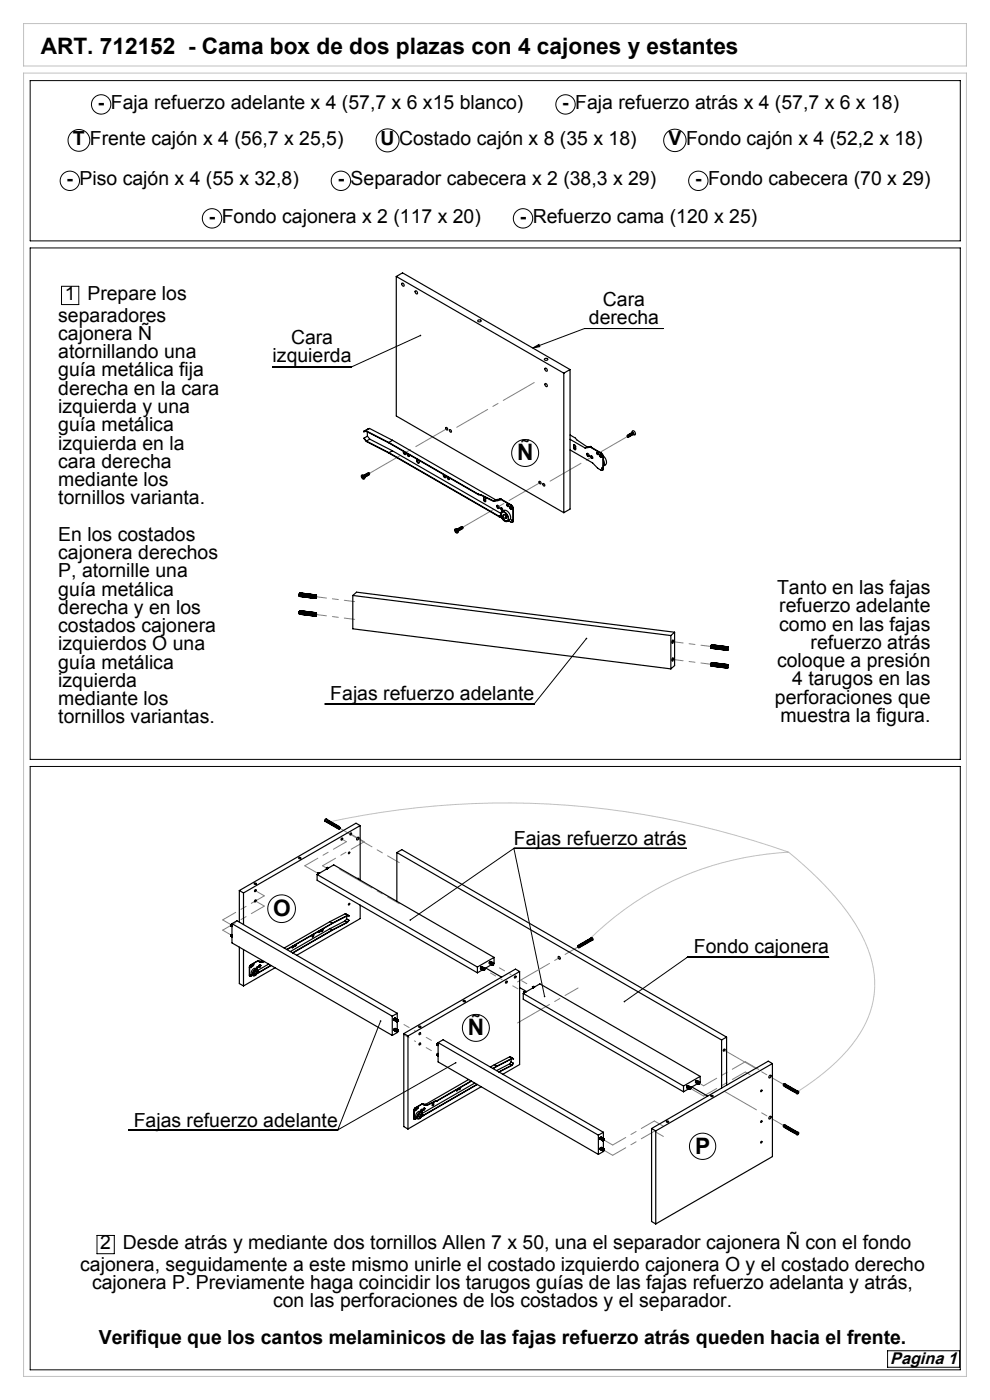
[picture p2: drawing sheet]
<svg xmlns="http://www.w3.org/2000/svg" width="210mm" height="297mm" viewBox="0 0 210 297" stroke-linecap="round" stroke-linejoin="round" font-family="sans-serif">
<defs><g id="words">
<g font-size="4.8">
<text x="8.6" y="11.5">ART. 712152 - Cama box de dos plazas con 4 cajones y estantes</text>
<text x="109.7" y="97.7">Ñ</text>
<text x="57.9" y="194.3">O</text>
<text x="99.2" y="219.6">Ñ</text>
<text x="147.5" y="244.9">P</text>
</g>
<g font-size="4.1">
<text x="20.8" y="23.1">- Faja refuerzo adelante x 4 (57,7 x 6 x15 blanco)</text>
<text x="119.3" y="23.1">- Faja refuerzo atrás x 4 (57,7 x 6 x 18)</text>
<text x="15.5" y="30.8">T Frente cajón x 4 (56,7 x 25,5)</text>
<text x="80.7" y="30.8">U Costado cajón x 8 (35 x 18)</text>
<text x="141.8" y="30.8">V Fondo cajón x 4 (52,2 x 18)</text>
<text x="14.1" y="39.3">- Piso cajón x 4 (55 x 32,8)</text>
<text x="71.6" y="39.3">- Separador cabecera x 2 (38,3 x 29)</text>
<text x="147.4" y="39.3">- Fondo cabecera (70 x 29)</text>
<text x="44.3" y="47.3">- Fondo cajonera x 2 (117 x 20)</text>
<text x="110.3" y="47.3">- Refuerzo cama (120 x 25)</text>
<text x="13.7" y="63.7">1</text>
<text x="18.5" y="63.7">Prepare los</text>
<text x="127.9" y="64.8">Cara</text>
<text x="12.4" y="68.2">separadores</text>
<text x="124.9" y="68.7">derecha</text>
<text x="12.4" y="72.1">cajonera Ñ</text>
<text x="12.4" y="76">atornillando una</text>
<text x="57.8" y="76.9">izquierda</text>
<text x="61.7" y="73">Cara</text>
<text x="12.4" y="79.9">guía metálica fija</text>
<text x="12.4" y="83.7">derecha en la cara</text>
<text x="12.4" y="87.6">izquierda y una</text>
<text x="12.4" y="91.5">guía metálica</text>
<text x="12.4" y="95.4">izquierda en la</text>
<text x="12.4" y="99.2">cara derecha</text>
<text x="12.4" y="103.1">mediante los</text>
<text x="12.4" y="107">tornillos varianta.</text>
<text x="12.4" y="114.7">En los costados</text>
<text x="12.4" y="118.6">cajonera derechos</text>
<text x="12.4" y="122.5">P, atornille una</text>
<text x="12.4" y="126.4">guía metálica</text>
<text x="12.4" y="130.2">derecha y en los</text>
<text x="164.8" y="126">Tanto en las fajas</text>
<text x="165.3" y="129.9">refuerzo adelante</text>
<text x="12.4" y="134.1">costados cajonera</text>
<text x="12.4" y="138">izquierdos O una</text>
<text x="165.3" y="133.8">como en las fajas</text>
<text x="172" y="137.6">refuerzo atrás</text>
<text x="12.4" y="141.8">guía metálica</text>
<text x="164.8" y="141.5">coloque a presión</text>
<text x="12.4" y="145.7">izquierda</text>
<text x="12.4" y="149.6">mediante los</text>
<text x="70.1" y="148.6">Fajas refuerzo adelante</text>
<text x="164.4" y="149.3">perforaciones que</text>
<text x="168.1" y="145.4">4 tarugos en las</text>
<text x="12.4" y="153.5">tornillos variantas.</text>
<text x="165.5" y="153.1">muestra la figura.</text>
<text x="109" y="179.2">Fajas refuerzo atrás</text>
<text x="147.2" y="202.3">Fondo cajonera</text>
<text x="28.4" y="239">Fajas refuerzo adelante</text>
<text x="17" y="269.6">cajonera, seguidamente a este mismo unirle el costado izquierdo cajonera O y el costado derecho</text>
<text x="21.3" y="265">2</text>
<text x="26.1" y="265">Desde atrás y mediante dos tornillos Allen 7 x 50, una el separador cajonera Ñ con el fondo</text>
<text x="19.5" y="273.4">cajonera P. Previamente haga coincidir los tarugos guías de las fajas refuerzo adelanta y atrás,</text>
<text x="57.9" y="277.3">con las perforaciones de los costados y el separador.</text>
<text x="21" y="285.1">Verifique que los cantos melaminicos de las fajas refuerzo atrás queden hacia el frente.</text>
</g>
<text font-size="3.6" x="188.8" y="289.3">Pagina 1</text>
</g></defs>
<path d="M5 15.5h200v276.5h-200zM5 5h200v9h-200zM69.5 174.4a177.4 177.4 0 0 1 97.8 6.4M167.3 180.8a64.1 64.1 0 0 0-42.4 18.6M167.3 180.8a62.2 62.2 0 0 1 14.9 16.5 21 21 0 0 1 2.4 17.4 30.1 30.1 0 0 1-11 13.8l-4.3 3" fill="none" stroke="#c0c0c0" stroke-width=".21"/>
<g fill="none" stroke="#000" stroke-width=".21">
<path d="M6.4 17.1h197.3v34h-197.3zM6.4 52.6h197.3v108.5h-197.3zM13 60.7h3.7v3.9h-3.7zM89.2 71.2l-14.7 6.7h-16.7M113 73.8l1.3-.7 .2 .4zM140.7 69.7h-16.7l-11 4.1M124.4 135.4l-11.1 13.9h-44.3M6.4 162.6h197.3v128h-197.3zM109 180h36.6M109 180l-22 15.2M109 180l6.5 31.4M80.7 216.6l-9.1 23.1"/>
<path d="M175.8 203.1h-30l-13.3 9.4M27.3 239.7h44.3M96.7 225.5l-25.1 14.2M20.6 262.1h3.6v3.9h-3.6zM188.3 286.6h15.2v3.5h-15.2z"/>
<circle cx="14.8" cy="38.4" r="2.06"/>
<circle cx="16.7" cy="29.8" r="2.31"/>
<circle cx="21.5" cy="22.2" r="2.06"/>
<circle cx="72.3" cy="38.4" r="2.06"/>
<circle cx="82.2" cy="29.8" r="2.44"/>
<circle cx="120" cy="22.2" r="2.06"/>
<circle cx="143.2" cy="29.8" r="2.38"/>
<circle cx="148.1" cy="38.4" r="2.06"/>
<circle cx="45" cy="46.3" r="2.06"/>
<circle cx="110.9" cy="46.3" r="2.06"/>
<circle cx="111.4" cy="96.1" r="2.86"/>
<circle cx="59.7" cy="192.8" r="2.94"/>
<circle cx="100.9" cy="218.1" r="2.86"/>
<circle cx="149" cy="243.2" r="2.79"/>
</g>
<path d="M67 130.4l8.2 1M75.2 127.6l-8.2-1M142.7 136.1l8.2 1.1M142.7 139.9l8.2 1" fill="none" stroke="#808080" stroke-width=".21" stroke-dasharray="15.2 1.3 1.3 1.3" stroke-dashoffset="13"/>
<path d="M96.9 90.6l16.4-9.4M133.1 92.6l-16.4 9.5M78.3 100.4l16.5-9.4M114.6 102.4l-16.5 9.5" fill="none" stroke="#808080" stroke-width=".21" stroke-dasharray="15.2 1.3 1.3 1.3" stroke-dashoffset="7.7"/>
<g fill="none" stroke="#808080" stroke-width=".21" stroke-dasharray="15.2 1.3 1.3 1.3">
<path d="M73.5 178.6l-1-.6M74.4 176.9l2.9 1.7M47.2 195.1l1.9 1.2M47.2 197.3l1.9 1.1M54.2 188.9l1.9 1.1M54.2 191.1l1.9 1.1M67.5 185.3l-2.9-1.6M68.4 183.7l1 .5M138.8 240l1.9 1.1M138.8 237.8l1.9 1.1M148.3 229.8l1 .5M149.3 232.5l-2.9-1.6"/>
<path d="M158.1 225.2l2.9 1.7M159.1 228l-1-.6M128 241.8l2 1.1M128 244l2 1.1"/>
</g>
<path d="M77.3 178.6l-8.9 5.1M56.1 190l-8.9 5.1M56.1 192.2l-8.9 5.1M64.6 183.7l8.9-5.1M149.3 230.3l8.8-5.1M158.1 227.4l-8.8 5.1M130 245.1l8.8-5.1M130 242.9l8.8-5.1" fill="none" stroke="#808080" stroke-width=".21" stroke-dasharray="15.2 1.3 1.3 1.3" stroke-dashoffset="12"/>
<path d="M84.3 216.6l3.9 2.2M89 219.3l3.9 2.2M104.6 204.5l3.8 2.2M106.5 207.8l-3.8-2.2M109.3 207.3l3.8 2.2M111.2 210.6l-3.8-2.3M88.2 221l-3.9-2.3M92.9 223.7l-3.9-2.2" fill="none" stroke="#808080" stroke-width=".21" stroke-dasharray="15.2 1.3 1.3 1.3" stroke-dashoffset="14.9"/>
<path d="M72 175.7l12.7 7.3M72 184.4l12.7 7.3M153.6 222.8l12.7 7.3M153.6 231.5l12.7 7.3" fill="none" stroke="#808080" stroke-width=".21" stroke-dasharray="15.2 1.3 1.3 1.3" stroke-dashoffset="7.3"/>
<path d="M109.8 208.3l12.8-7.4M109.8 217l12.8-7.4" fill="none" stroke="#808080" stroke-width=".21" stroke-dasharray="15.2 1.3 1.3 1.3" stroke-dashoffset="7.4"/>
<g fill="#000">
<path d="M124.3 135.3h.2l-.1 .1 .1-.1v.3l-.2-.1z"/>
<path d="M89.1 71.1v.2h.2v-.2l-.1 .1 .1-.1v-.1zM113 73.8l1.3-.7 .2 .4zM132.3 212.4v.2l.2-.1-.1 .1h.2l-.1-.3zM80.6 216.5v.2h.2v-.2l-.1 .1 .1-.1zM96.6 225.3l-.1 .2 .3 .1v-.2l-.1 .1 .1-.2zM86.9 195.1v.2l.1-.1-.1 .1h.2l.1-.2zM115.4 211.3v.2l.1 .1v-.2v.2l.1-.1v-.2z"/>
</g>
<g fill="none" stroke="#000" stroke-width=".25">
<path d="M84.1 58.7v29.6l35.5 20.5M84.1 58.7l35.5 20.5M84.1 58.7l1.3-.8 35.5 20.5M85.3 60.1a.35 .35 0 0 1 .4 .2 .35 .35 0 0 1-.2 .4l-.2-.2zM88.1 61.7a.35 .35 0 0 1 .4 .2 .35 .35 0 0 1-.1 .4l-.3-.3zM101.4 67.9a.34 .34 0 0 1 .4-.1 .34 .34 0 0 1 .2 .4 .35 .35 0 0 1-.4 .1 .35 .35 0 0 1-.2-.4zM115.5 76.1a.35 .35 0 0 1 .4-.1 .35 .35 0 0 1 .2 .4 .35 .35 0 0 1-.4 .1 .35 .35 0 0 1-.2-.4zM115.6 78.1a.35 .35 0 0 1 .4 .2 .35 .35 0 0 1-.1 .5l-.3-.4zM119.6 79.2v29.6M120.9 78.4l-1.3 .8M120.9 78.4v29.6l-1.3 .8M77.2 91.5v.1l.4-.1 4.9 2.5 19 10.9"/>
<path d="M77.2 92.9l.5 .8 4.8 2.4 23.4 13.5M77.2 92.9l.5 .7M77.6 91.4l-.4 .1M77.6 91.4l4.9 2.5M77.7 93.6l4.8 2.4M77.9 91.6v.9M77.9 92.5l.5 .7M77.9 92.5l-.7 .4M78.4 90.9l-.8 .5M78.4 90.9l4.9 2.5M78.4 90.9l-1.2 .6M78.4 93.2l4.8 2.4"/>
<path d="M78.4 93.2l-.7 .4M82.5 93.9l19 10.9M82.5 96l23.4 13.5M83.2 95.6l23 13.3M83.2 95.6l-.7 .4M83.3 93.4l-.8 .5M83.3 93.4l21.8 12.6M85.6 95.8a.38 .38 0 0 0 0 .4 .38 .38 0 0 0 .5 .2l-.1-.4M85.7 95.8l.1 .4 .3 .2M86.8 96.4v.4a.3 .3 0 0 1-.3-.1 .3 .3 0 0 1 0-.4l.1 .3 .2 .2M88.4 97.4v.5M88.5 97.8l.4 .4"/>
<path d="M88.5 97.8l-.1 .1M88.5 97.5v.3M88.9 97.7l-.1 .6-.2-.1-.2-.3M94.6 90.7a.27 .27 0 0 1 .4 .2 .27 .27 0 0 1-.2 .3l-.2-.3zM95.4 91.1a.27 .27 0 0 1 .3 .2 .27 .27 0 0 1-.1 .4l-.3-.3zM115.6 81.4a.35 .35 0 0 1 .4 .2 .35 .35 0 0 1-.1 .4l-.3-.3zM120.9 95.4l4.8 2.8 1.1 1.2 .8 .4 .3-.2M120.9 93.2l3.2 1.8M120.9 92.3l1.2 .6 .2 .4 2.2 1.5M121.7 94.5l.2-.1 .2 .2-.1 .8-.2-.1-.1-.3M121.7 94.5v.5M121.8 95l.3 .4"/>
<path d="M121.8 95h-.1M121.8 94.9l.3 .2M121.8 94.5h-.1M121.8 94.5v.5M121.8 94.3v.2M124.5 96.2a.35 .35 0 0 1 .4 .2 .35 .35 0 0 1-.1 .4l-.3-.2zM124.5 94.8l-.4 .2M124.5 94.8l.8-.1v.1M124.6 96.2a.48 .48 0 0 0 .3 .6M124.6 96.6l.4 .2M125.2 94.9h.1M125.2 94.9l-1.1 .1"/>
<path d="M125.3 94.9l2.2 1.3M125.3 94.8h.1M125.3 94.8l-.1 .1M125.3 94.8v.1M125.3 94.8l2.2 1.3M125.4 96.7a.27 .27 0 0 1 .3 .2 .27 .27 0 0 1-.2 .3l-.2-.2zM125.4 96.7v.3l.3 .2-.2-.1M126.6 95.9a.27 .27 0 0 1 .4 .2 .27 .27 0 0 1-.2 .3l-.2-.2zM126.7 95.9v.3l.3 .2M127.2 96.5l.1-.1a.33 .33 0 0 1 .3 .2 .33 .33 0 0 1-.2 .4l-.2-.3M127.2 96.5v.2M127.3 96.6l.3 .4"/>
<path d="M127.3 96.4l-.1 .1M127.3 96.6l-.1 .1M127.3 96.4v.2M127.3 96.4h.1M127.5 96.2l.4 .7M127.5 96.5h-.2M127.5 96.1l.5 .8M127.5 96.1v.1M127.7 99.3v.2M127.7 99.3l.1 .1M127.7 99.5l.2 .1M127.7 99.3l.2 .1"/>
<path d="M127.8 99.4l.2 .1M127.8 99.4l-.1 .1M127.9 96.9v2.5M128 96.7a1.19 1.19 0 0 1 .6 1.1 1.19 1.19 0 0 1-.6 1.1 1.05 1.05 0 0 0 0-1.4M128 99.5l-.2 .3M128 99.5l-.1 .1M128 96.9h-.1M128 96.9l-.1 2.5M133.1 92.3l.3 .1 .1 .3-.2-.3-.2 .1zM133.2 92.6l.1 .2v-.1M133.2 92.6l.1 .1M133.3 92.3l.2 .2"/>
<path d="M133.4 92.6h-.1M133.4 92.3l.3 .2a.26 .26 0 0 0-.1-.3 .26 .26 0 0 0-.3 .1M133.5 92.2l.2 .2M133.6 92.1l.3 .3a.26 .26 0 0 0-.2-.3 .26 .26 0 0 0-.3 .1M133.7 92.1l.2 .2M133.8 92l.2 .3a.26 .26 0 0 0-.1-.3 .26 .26 0 0 0-.3 .1M133.9 92l.1 .2M134 91.9l.2 .3a.26 .26 0 0 0-.1-.3 .26 .26 0 0 0-.3 .1M134 91.9a.24 .24 0 0 1 .3-.1 .24 .24 0 0 1 .1 .3l-.3-.2M134.3 92l-.1 .1 .1 .1a.23 .23 0 0 0 .1-.4 .23 .23 0 0 0-.3 0 .28 .28 0 0 1 .2-.4 .28 .28 0 0 1 .3 .2 .34 .34 0 0 1 .2 .4 .34 .34 0 0 1-.4 .2l-.1-.1M76.7 100.8a.5 .5 0 0 1 .6 .3 .5 .5 0 0 1-.2 .6 .63 .63 0 0 1-.4-.9zM76.8 101.1l.4 .3-.1-.2"/>
<path d="M76.8 101.1l.1 .1M76.9 101.1h.1M76.9 101.1h-.1M76.9 101.2v.2M77 100.8l.3 .2v.4M77 101.1l-.1-.2v.5M77 101.2h-.1M77 101.4h-.1M77.1 100.9l.3 .1v.2l-.1-.2M77.3 100.9l.2 .2M77.4 100.8l.3 .3a.26 .26 0 0 0-.2-.3 .26 .26 0 0 0-.3 0M77.5 100.8l.1 .2"/>
<path d="M77.6 100.7l.2 .3a.26 .26 0 0 0-.1-.3 .26 .26 0 0 0-.3 0M77.7 100.7l.1 .2M77.7 100.6l.3 .3a.26 .26 0 0 0-.1-.3 .26 .26 0 0 0-.3 0M77.8 100.6l.2 .2M77.9 100.5l.3 .3a.26 .26 0 0 0-.1-.3 .26 .26 0 0 0-.3 0M78 100.5l.2 .2M78.1 100.4l.3 .3a.26 .26 0 0 0-.2-.3 .26 .26 0 0 0-.3 0M78.2 100.4h.2l-.1 .2M94.5 100.9l.1 .4a.38 .38 0 0 1-.5-.2 .38 .38 0 0 1 0-.4l.2 .4 .2 .2M95.2 101.3l.1 .4a.3 .3 0 0 1-.3-.1 .3 .3 0 0 1 0-.4v.3l.3 .2M96.5 112.2a.5 .5 0 0 1 .6 .3 .5 .5 0 0 1-.2 .6 .63 .63 0 0 1-.4-.9zM96.6 112.6l.1 .1"/>
<path d="M96.6 112.6l.4 .2-.1-.1M96.7 112.5h.1M96.7 112.5l-.1 .1M96.7 112.7v.2M96.8 112.2l.3 .4M96.8 112.8l-.1 .1M96.8 112.5l-.1-.1v.5M96.8 112.6l-.1 .1M96.9 112.3l.3 .1 .1 .2h-.2M97.1 112.5v.1M97.1 112.3l.2 .2M97.1 112.6h.1"/>
<path d="M97.1 112.6v.2M97.2 112.3l.3 .2a.26 .26 0 0 0-.2-.3 .26 .26 0 0 0-.3 .1M97.3 112.2l.1 .2M97.4 112.2l.2 .2a.26 .26 0 0 0-.1-.3 .26 .26 0 0 0-.3 .1M97.5 112.1l.1 .2M97.5 112l.3 .3a.26 .26 0 0 0-.1-.3 .26 .26 0 0 0-.3 .1M97.6 112l.2 .2M97.7 111.9l.3 .3a.26 .26 0 0 0-.1-.3 .26 .26 0 0 0-.3 .1M97.8 111.9l.2 .2M97.9 111.8l.3 .3a.26 .26 0 0 0-.2-.3 .26 .26 0 0 0-.3 .1M98 111.8h.2v.2M98.2 112h-.1"/>
<path d="M101.5 104.8l.6 .2M101.5 104.8v.1M101.5 104.9l.6 .2M102.1 105.1l2.6 1.3 .9-.2M102.1 105v.1M102.1 105l2.6 1.3M102.6 105.5v.5M102.7 105.5h-.1M102.7 106l.3 .4M102.7 106h-.1M102.7 105.5v.5M102.9 105.5l.1 .9-.3-.1-.1-.3"/>
<path d="M105.1 106l-.4 .3M105.4 107.2a.35 .35 0 0 1 .4 .2 .35 .35 0 0 1-.1 .5l-.3-.3zM105.5 107.2a.48 .48 0 0 0 .4 .6M105.6 106.1l-.9 .2M105.6 106.1v.1M105.9 109.6l.5 .2M105.9 109.5h.1M105.9 109.5v.1M106 109.5l.3 .2M106.1 105.9l-.5 .2M106.1 105.9h.1M106.1 105.9l.1 .1"/>
<path d="M106.2 106l-.6 .2M106.2 105.9l2.2 1.3M106.2 105.8v.1M106.2 105.8l-.1 .1M106.2 105.8l-1.1 .2M106.2 109.3l-.3 .2M106.2 109.4l-.2 .1M106.2 105.9h.1M106.2 105.9l2.3 1.2M106.3 107.7a.27 .27 0 0 1 .3 .2 .27 .27 0 0 1-.2 .4l-.2-.3zM106.3 107.7l.1 .3 .2 .2M106.3 108.6a1.24 1.24 0 0 1 1.6 1.5 .6 .6 0 0 1-.5 .6 .6 .6 0 0 1-.7-.4 1.47 1.47 0 0 1-.4-1.7z"/>
<path d="M106.4 108.7a1.18 1.18 0 0 1 1.4 1.5 .58 .58 0 0 1-.6 .4 .58 .58 0 0 1-.5-.5 1.19 1.19 0 0 1-.3-1.4zM106.4 108.6a1.19 1.19 0 0 1 1.3-.1 1.19 1.19 0 0 1 .6 1.1l-.1 .7-.6 .3M106.6 108.6a1.27 1.27 0 0 0 1 1.9M106.8 109.2a.44 .44 0 0 1 .5 .3 .44 .44 0 0 1-.1 .5 .56 .56 0 0 1-.4-.8zM106.8 109.2a.45 .45 0 0 1 .6 .2 .45 .45 0 0 1-.1 .6M107.6 106.9a.27 .27 0 0 1 .3 .2 .27 .27 0 0 1-.2 .4l-.2-.3zM107.6 106.9v.3l.3 .2M107.9 110.5l.6 .3 .3-.2M108.1 107.5l.1-.1a.33 .33 0 0 1 .3 .3 .33 .33 0 0 1-.2 .3l-.2-.3M108.1 107.5v.2M108.2 107.7l.3 .3M108.2 107.5h-.1"/>
<path d="M108.2 107.7h-.1M108.2 107.5v.2M108.3 107.4l-.1 .1M108.4 107.2l.4 .7M108.5 107.1l.4 .8M108.5 107.1l-.1 .1M108.6 110.3v.2M108.6 110.3l.1 .1M108.6 110.5l.2 .1M108.6 110.3l.2 .1M108.7 110.4l-.1 .1M108.7 110.4l.2 .1"/>
<path d="M108.8 107.9v2.5M108.9 110.5l-.2 .3M108.9 110.5l-.1 .1M108.9 107.9h-.1M108.9 107.9l-.1 2.5M114.4 102.1a.27 .27 0 0 1 .4 .2 .27 .27 0 0 1-.2 .3l-.2-.2zM115.2 102.6a.27 .27 0 0 1 .3 .2 .27 .27 0 0 1-.1 .3l-.3-.3zM63.5 126.3l3.4 .5M63.5 126.2v.1M63.5 126.3h.1M63.5 130l3.4 .4M63.5 130h.1"/>
<path d="M63.5 130.1l3.4 .4M63.5 130.1h.1M63.5 126.2l3.4 .4M63.5 126.4l3.4 .4M63.5 126.2h.1M63.5 129.9v.1M63.5 129.9l3.4 .4M63.5 130.2l3.4 .3M63.5 126.4h.1M63.5 130.2h.1M63.5 126.3l3.4 .4M63.5 126.3v.1"/>
<path d="M63.5 130.1v.1M63.5 126.4l3.4 .5M63.5 126.1l3.4 .4M63.5 126.1h.1M63.5 129.9h.1M63.5 130.2l3.4 .4M63.5 126.4v.1M63.5 126v.1M63.5 126l3.4 .4M63.5 129.8h.1M63.5 129.8l3.4 .4M63.5 129.8v.1"/>
<path d="M63.5 130.2v.1M63.5 130.2l3.4 .5M63.5 126h.1M63.5 125.9l3.4 .5M63.5 125.9v.1M63.5 129.7h.1M63.5 129.7l3.4 .4M63.5 130.3l3.5 .4M63.5 130.3h.1M63.5 125.9v.5M63.5 129.7v.5M63.5 125.9h.1"/>
<path d="M63.5 125.9l3.4 .4M63.5 126.5h.1M63.5 126.5l3.4 .5M63.5 125.9l3.5 .4M63.5 129.7l3.5 .4M63.6 125.9h.1M63.6 129.6h.1M63.6 125.9h-.1M63.6 129.6l-.1 .1M63.6 125.8v.1M63.6 129.6l3.4 .4M63.6 125.8h.1"/>
<path d="M63.6 125.8l3.4 .5M63.6 125.8l3.4 .4M63.7 129.6h.1M66.9 126.7h.1M66.9 130.4h.1M66.9 130.4v.1M66.9 130.5h.1M66.9 126.7v.1M66.9 126.6v.1M66.9 126.8h.1M66.9 130.5v.1M66.9 126.5h.1"/>
<path d="M66.9 130.6h.1M66.9 126.6h.1M66.9 130.3v.1M66.9 126.5v.1M66.9 130.3h.1M66.9 126.8v.1M66.9 126.9h.1M66.9 130.2v.1M66.9 130.6v.1M66.9 126.4v.1M66.9 130.2h.1M66.9 130.7h.1"/>
<path d="M66.9 126.4h.1M66.9 130.1h.1M66.9 126.9l.1 .1M66.9 130.1v.1M66.9 126.3h.1M66.9 126.9v.1M67 126.3h-.1M67 130.1h-.1M67 126.9h.1M67 126.3h.1M67 130.1h.1M67 130.7h.1"/>
<path d="M67 126.2v.1M67 130h.1M67 126.2h.1M67 126.3l.1 .3-.1 .3zM67 130.1l.1 .2-.1 .3zM67 126.2l.1 .1M67 130.6v.1M67.1 126.3h.1M67.1 130h.1M67.1 130v.1M67.1 130.1h.1M74.8 126.3l67.5 8.5"/>
<path d="M74.8 126.3l.8-.7 67.5 8.5M74.8 126.3v7.1l67.5 8.5M142.3 134.8v7.1M142.7 139.6a.37 .37 0 0 1-.1 .6zM142.7 135.8a.37 .37 0 0 1-.1 .6zM143.1 134.1l-.8 .7M143.1 134.1v7.1l-.8 .7M150.8 137.2l3.4 .4M150.8 137.3l3.4 .5M150.8 137.2h.1M150.8 137.4l3.4 .4M150.8 137.4h.1"/>
<path d="M150.8 137.3h.1M150.8 137.3l3.4 .4M150.8 137.3v.1M150.8 137.1h.1M150.8 137.1l3.4 .4M150.8 137.4l3.4 .5M150.8 137.1v.1M150.8 137.4v.1M150.8 137h.1M150.8 137l3.4 .4M150.8 137.5l3.5 .4M150.8 137v.1"/>
<path d="M150.8 137.5h.1M150.9 136.9v.1M150.9 136.9l3.4 .5M150.9 137.5h.1M150.9 137h.1M150.9 136.9l-.1 .5M150.9 137.5l3.4 .4M150.9 136.9h.1M150.9 136.8l3.4 .5M150.9 136.8v.1M150.9 136.8h.1M150.9 136.8l3.5 .4"/>
<path d="M151 136.8h.1M154.2 137.6h.1M154.2 137.7h.1M154.2 137.6v.1M154.2 137.8h.1M154.2 137.8v.1M154.2 137.9h.1M154.2 137.5h.1M154.2 137.4v.1M154.3 137.4h.1M154.3 137.4h-.1M154.3 137.9h.1"/>
<path d="M154.3 137.3v.1M154.3 137.3h.1M154.3 137.9v.1M154.3 137.2v.1M154.4 137.3h-.1M154.4 137.3h.1M154.4 137.3l.1 .2-.1 .4zM154.4 137.2h.1M150.8 141l3.4 .5M150.8 141.1l3.4 .4M150.8 141h.1M150.8 141.1h.1"/>
<path d="M150.8 140.9l3.4 .5M150.8 141.2l3.4 .4M150.8 140.9v.1M150.8 141.2h.1M150.8 141v.1M150.8 141.1v.1M150.8 140.9l3.4 .4M150.8 140.9h.1M150.8 141.2l3.4 .5M150.8 140.8v.1M150.8 140.8l3.4 .4M150.8 140.8h.1"/>
<path d="M150.8 141.3l3.5 .4M150.8 141.2v.1M150.9 140.7l3.4 .4M150.9 140.7v.1M150.9 141.3h.1M150.9 140.8h.1M150.9 140.8l3.4 .4M150.9 140.7l-.1 .5M150.9 140.7h.1M150.9 140.6v.1M150.9 140.6l3.4 .4M150.9 140.6h.1"/>
<path d="M151 140.6l3.4 .4M151 140.6h.1M154.2 141.5h.1M154.2 141.4h.1M154.2 141.4v.1M154.2 141.6h.1M154.2 141.3v.1M154.2 141.3h.1M154.2 141.6v.1M154.2 141.2h.1M154.2 141.2v.1M154.2 141.7h.1"/>
<path d="M154.3 141.2h-.1M154.3 141.7h.1M154.3 141.1v.1M154.3 141.1h.1M154.3 141h.1M154.4 141h-.1M154.4 141h.1M154.4 141.1l.1 .1-.1 .4zM154.4 141l.1 .1M154.4 141.1h.1M69.3 173.8a.26 .26 0 0 0-.4 .1 .26 .26 0 0 0 .2 .4M69.3 174.4l.3 .1"/>
<path d="M69.4 174.3h.1M69.4 174.3l-.1 .1M69.4 174.3l.2 .2M69.6 174l-.4-.2-.2 .2v.2l.3 .2M69.6 174.1l-.1-.1-.1 .1-.1 .3M69.6 174.1h.1M69.7 174.1h-.2l-.1 .2M69.8 174.2l.1-.1a.28 .28 0 0 0-.3 .3 .28 .28 0 0 0 .2 .3M69.9 174.3h-.2l.1 .3M70.1 174.4v-.1a.27 .27 0 0 0-.3 .2 .27 .27 0 0 0 .2 .3M70.2 174.4l-.2-.1-.1 .2 .1 .2M70.3 174.5v-.1a.26 .26 0 0 0-.3 .2 .26 .26 0 0 0 .3 .3"/>
<path d="M70.4 174.5l-.2 .1 .1 .3M70.6 174.6a.27 .27 0 0 0-.3 .2 .27 .27 0 0 0 .1 .3h.1M70.6 174.7h-.2l.1 .3M70.8 174.8v-.2a.28 .28 0 0 0-.3 .3 .28 .28 0 0 0 .3 .3M70.9 174.8h-.3l.1 .3M70.9 175.2l.1 .1M71 174.9v-.1a.28 .28 0 0 0-.2 .2 .28 .28 0 0 0 .2 .3M71.1 175h-.2v.2M71.3 175.1v-.2a.27 .27 0 0 0-.3 .3 .27 .27 0 0 0 .2 .3M71.3 175.1h-.2l.1 .3M71.5 175.2v-.1a.26 .26 0 0 0-.3 .2 .26 .26 0 0 0 .3 .3M71.6 175.2l-.3 .1 .2 .2"/>
<path d="M71.7 175.3v-.1a.27 .27 0 0 0-.3 .2 .27 .27 0 0 0 .2 .4l.1-.1M71.8 175.4h-.2l.1 .3M72 175.5v-.2a.26 .26 0 0 0-.3 .3 .26 .26 0 0 0 .3 .2M72 175.6h.2l-.2 .2zM72.1 175.5h-.2l-.1 .2 .2 .1M72.2 175.6l-.1 .1M72.2 175.6h.1M72.2 175.6h-.1M72.4 177.9l.1-.1a.18 .18 0 0 1 .2 .3 .21 .21 0 0 1-.4-.1zM74.3 176.8l.1-.1a.18 .18 0 0 1 .1 .3 .18 .18 0 0 1-.3-.1zM75.8 177.7a.19 .19 0 0 1 .3 0 .19 .19 0 0 1 0 .2 .22 .22 0 0 1-.2 .3 .22 .22 0 0 1-.3-.2zM76.4 175.1l-24.7 14.3"/>
<path d="M76.4 175.1v11.6M76.4 175.1l-.9-.5-24.7 14.3M49 196.4l.2 .1M49 198.5l.2 .2M49 198.6l.2 .1M49 196.3l.2 .2M49 196.4l.2 .2M49 198.5l.2 .1M49 196.3v.1M49 198.5h.1M49 196.4h.1M49 198.6h.1"/>
<path d="M49 196.3h.1M49 198.4v.1M49 196.4v.1M49 198.6l.2 .2M49 196.2l.2 .2M49 198.4l.2 .1M49 196.2l.2 .1M49 196.2v.1M49 198.4h.1M49 196.5h.1M49 198.7h.1M49.1 196.2h-.1"/>
<path d="M49.1 198.4h-.1M49.1 196.2l.1 .1M49.1 198.3l.1 .1M49.1 196.2h.1M49.1 198.3v.1M49.1 198.3l-.1 .1M49.1 198.4h.1M49.1 198.3h.1M49.1 196.1h.1M49.1 196.1l.1 .1M49.2 196.1h.1M49.2 198.3h.1"/>
<path d="M49.2 195.9l1.1-.6 34 19.7M49.2 195.9l34 19.7M49.2 195.9v4.1l34 19.7M50.8 188.9l.9 .5M50.8 188.9v6.7M51.7 189.4v6.7M53.9 187.4h.5a.22 .22 0 0 1-.2 .2 .22 .22 0 0 1-.3-.2zM54.1 191l.1-.1a.18 .18 0 0 1 .1 .3 .18 .18 0 0 1-.3-.1zM54.1 188.8l.1-.1a.18 .18 0 0 1 .1 .3 .18 .18 0 0 1-.3 0zM63.4 182h.4a.22 .22 0 0 1-.2 .2 .22 .22 0 0 1-.2-.2zM66.2 198.4l.1 .4 .2-.3M66.5 198.5l-.2 .2"/>
<path d="M66.5 198.5h.1M66.5 198.2v.3M67.3 185.5l3.5-2 34 19.6M67.3 185.5l34 19.7M67.3 185.5v1.2l34 19.7M67.4 185.4h.1M67.4 185.3l.1 .1zM67.4 185.5h.1M67.4 185.3l.1 .1M67.4 185.3h.1M67.4 185.3h.2M67.4 185.2v.1"/>
<path d="M67.4 185.2h.1M67.4 185.2l.2 .1M67.5 185.2h.1M67.5 185.2h-.1M67.5 185.2l.2 .1M67.5 185.1l.2 .2M67.5 185.1v.1M67.6 185.1l.2 .1M67.6 185.1h-.1M67.6 185.1h.1M67.7 197.6v.2l.2-.2-.1-.2-.2 .4M67.7 185.1h-.1"/>
<path d="M68.2 197.3h.1M68.2 197.4l.1 .1M68.3 197.2v.3M68.3 197.3v.2M68.4 197.2h.1M68.4 197.2v.1M68.4 197.1l-.2 .4h-.1v-.2M68.4 197.3l-.3 .1 .1-.1M68.4 197.3h-.1M68.5 197.1v.3a.22 .22 0 0 1-.2 .2 .22 .22 0 0 1-.3-.2l.1-.1M69.2 184.3l.1 .1M69.2 184.3h.1"/>
<path d="M69.3 184.3h.1M69.3 184.4h.1M69.3 184.2v.1M69.3 184.2l.1 .1M69.3 184.2h.1M69.3 184.2l.2 .1M69.3 184.1v.1M69.3 184.1l.2 .1M69.3 184.1h.1M69.4 184.1h.1M69.4 184.1h-.1M69.4 184.1l.2 .1"/>
<path d="M69.4 184v.1M69.5 184h.1M69.5 184l.2 .1-.2-.1M70 195.5l.5 .3M70 195.5l-9.7 5.6M70 197l-8.4 4.9M70 197l.5 .3M70.5 197.3l-8.4 4.8M70.5 195.8l-9.7 5.6M73.2 195.4l-3.2 1.6M73.2 195.4l.5 .2M73.2 193.9l.6 .3"/>
<path d="M73.2 193.9l-3.2 1.6M73.2 193.9l.8 .4M73.5 194.9l-.3 .5M73.5 194.9l.5 .3M73.6 194.3l-.1 .6M73.7 195.6l-3.2 1.7M73.8 194.2l-3.3 1.6M73.8 194.2l.2 .1M74 195.2l-.3 .4M74 195.2l-.3 .5-3.2 1.6-8.4 4.9M74 194.3l-.3-.1-3.2 1.7-9.6 5.6M75.8 186.4l.2-.1 .1 .2"/>
<path d="M76.4 192v2.9l-13.5 7.8M84.2 180.9l1-.7 68.9 39.8M84.2 180.9l68.9 39.7M84.2 180.9v10.3M123.8 200a.28 .28 0 0 1 .4-.1 .28 .28 0 0 1 .1 .4l-.2-.1M123.9 199.9v.1M123.9 200l.3 .1-.1 .1M124 199.8a.29 .29 0 0 1 .4 0 .29 .29 0 0 1 .1 .3h-.1M124.1 199.8l.3 .1-.1 .2M124.3 199.7a.26 .26 0 0 1 .3-.1 .26 .26 0 0 1 .1 .4l-.1-.1M124.3 199.7h.2l.2 .2M124.5 199.5a.27 .27 0 0 1 .4 0 .27 .27 0 0 1 0 .4l-.1-.1"/>
<path d="M124.6 199.6l.3 .1-.1 .1M124.7 199.9l-.2 .1M124.7 199.4a.28 .28 0 0 1 .4-.1 .28 .28 0 0 1 .1 .4h-.1M124.8 199.4l.3 .1-.1 .2M125 199.3h.2v.3M125 199.3l.1-.1 .2 .1 .1 .2-.1 .1M125 199.3h.1M125.1 199.2l.3-.2 .3 .2v.2l-.4 .2M125.3 199a.26 .26 0 0 1 .4 .1 .26 .26 0 0 1-.1 .4M50.8 200.9v7.8l.9 .5M51.7 201.4v7.8M52.9 205.2h.1"/>
<path d="M52.9 205.2v1.7M52.9 207l.1 .1M52.9 207h.1M53 206.9h.1M53 206.9l-.1 .1M53.1 206.8v.1M53.1 206.8l-.1 .1M53.1 206.9l-.1 .1M53.1 206.8l-.2 .1M53.2 204.7l-.3 .5M53.2 204.7h.1M53.3 204.8v.1"/>
<path d="M53.3 205l-.1 .3M53.3 204.9h.1M53.3 205l.1 .1M53.3 204.9v.1M53.4 204.9l-.2 .1v.3l.2-.2M53.4 204.9v.2M53.6 206.9l-.5 .2-.1-.1M53.8 204.5l-.2 .4M53.9 205.8a.46 .46 0 0 1 .7-.1 .46 .46 0 0 1 0 .7l-.1 .1a.51 .51 0 0 1-.4 .5 .51 .51 0 0 1-.5-.2zM54 205.8a.41 .41 0 0 1 .6 0 .41 .41 0 0 1-.1 .6 .49 .49 0 0 1-.3 .5 .49 .49 0 0 1-.6-.2zM54 206.1l.2-.1a.22 .22 0 0 1 .1 .4 .22 .22 0 0 1-.4 0zM54.3 206.1l-.4 .1 .1 .4"/>
<path d="M54.5 205.7l.1 .3-.2 .5-.3 .3-.4 .1M54.5 205.6a.85 .85 0 0 0-1 .1 .85 .85 0 0 0-.2 1l.4 .3M54.6 205.1l-.2 .3M54.7 203.8v.1M54.7 203.8l-1.5 .9M54.7 206.2l.1 .1M54.7 206.1l.2 .2M54.7 203.8h.1M54.7 203.8l.1 .1M54.7 203.8l.7 .1M54.7 203.9l-1.5 .8M54.7 203.9l.4 .2"/>
<path d="M54.7 203.9h.1M54.8 203.9h.1M54.8 203.9h-.1M54.8 203.9l.3 .1M54.8 206.3l-.2 .1M54.9 206.3h.1M54.9 206.3l-.3 .2M54.9 206.3h-.1M54.9 205h.1zM55 204.8l.1-.1a.18 .18 0 0 1 .1 .3 .18 .18 0 0 1-.3 0zM55 204.7a.19 .19 0 0 1 .3 0 .19 .19 0 0 1 0 .3 .22 .22 0 0 1-.2 .2 .22 .22 0 0 1-.3-.2zM55 204.9l-.1 .1"/>
<path d="M55 204.9h.1M55 205.1h.1M55 204.9l.1 .1M55.1 204l.6 .1M55.1 204v.1M55.1 204.9v-.1v.3M55.1 204.9h.1M55.1 205v.1M55.2 204.9h.1M55.2 204.9h-.2M55.2 204.9l-.1 .1M55.4 203.9l.3 .2"/>
<path d="M55.7 203.8l-.3 .1M56 204l-.3 .1M56.1 204l-.4 .2-.6-.1M57 204.5l-2.3 1.4M57.5 204.8l-2.6 1.5M58.3 205.3l-6.6 3.9M62 200.8v.3l.2-.3v-.1l-.2 .4M62.5 200.5l-.1 .3h.2l.2-.4-.3 .4M83.2 215.6v4.1M83.6 216.3l.6 .4M83.6 218.5l.5 .4M83.6 216.3l.5 .3"/>
<path d="M83.6 218.4l.5 .4M83.6 218.6l.6 .4M83.6 216.2l.5 .4M83.6 216.4l.6 .4M83.6 218.4l.5 .3M83.6 216.2l.6 .3M83.6 216.1l.6 .3M83.7 218.3l.6 .3M83.7 216.1l.6 .3M83.7 218.2l.6 .3M83.7 216l.6 .3M83.8 216l.6 .3"/>
<path d="M83.8 218.2l.6 .3M83.9 216l.5 .3M83.9 216l-.3 .2v.2M83.9 218.2l-.3 .1v.3M84.1 218.8h.1M84.1 216.6h.1M84.1 216.6v.1M84.1 218.9h.1M84.1 216.7h.1M84.1 218.7v.1M84.2 218.7h-.1M84.2 216.5l-.1 .1"/>
<path d="M84.2 218.7h.1M84.2 216.5h.1M84.2 218.9h.1M84.2 216.7h.1M84.2 216.7v.1M84.2 216.4v.1M84.2 218.6v.1M84.2 216.8h.1M84.2 218.6l-.6-.3 .6 .4M84.2 218.6h.1M84.2 216.4h.1M84.2 218.9v.1"/>
<path d="M84.3 216.4h-.1M84.3 218.9h.1M84.3 216.8h.1M84.3 218.5v.1M84.3 215l-1.1 .6M84.3 215v1.2M84.3 216.8v1.6M84.3 218.9l-1.1 .8M84.3 218.6h.1M84.3 216.4h.1M84.3 216.7v.1M84.3 216.7h.1"/>
<path d="M84.3 218.5h.1M84.3 216.3h.1M84.4 218.5h-.1M84.4 216.3h-.1M84.4 218.9h.1M84.4 218.5h.1M84.4 216.3h.1M84.4 216.7h.1M84.4 218.8h.1M84.4 216.6v.1M84.4 216.3v.1M84.4 216.3l.1 .1"/>
<path d="M84.4 218.6h.1M84.4 216.4h.1M84.5 218.7h-.1M84.5 216.6h-.1M84.5 218.6h.1M84.5 216.4h.1M84.5 216.4v.1M84.5 216.5h.1M84.5 218.6v.1M84.5 218.7h.1M84.5 218.6h-.1M84.5 216.4h-.1"/>
<path d="M85.7 219.3l.8 .5M85.7 219.3v19.7l.8 .5M86.5 219.8v19.7M88.8 217.8l.4-.1a.22 .22 0 0 1-.2 .3 .22 .22 0 0 1-.2-.2zM89 219.2l.1-.1a.18 .18 0 0 1 .1 .3 .18 .18 0 0 1-.3-.1zM98.2 212.3h.5a.22 .22 0 0 1-.2 .2 .22 .22 0 0 1-.3-.2zM101.3 205.2v1.2M101.9 205.4l.6 .3M101.9 205.3l.6 .4M101.9 205.5l.6 .3M101.9 205.3l.6 .3M102 205.2l.6 .3"/>
<path d="M102 205.1l.6 .3M102.1 205.1l.6 .3M102.1 205.1l.7 .3M102.2 205.1l-.2 .1v.3M102.4 205.7l-1.1 .7M102.5 205.7h.1M102.5 205.6h.1M102.5 205.7v.1M102.5 205.8h.1M102.5 205.5v.1M102.6 205.5h-.1M102.6 205.5h.1"/>
<path d="M102.6 205.8h.1M102.6 205.5l-.6-.3 .5 .4M102.6 205.4v.1M102.6 205.4h.1M102.7 205.8h.1M102.7 205.4h.1M102.7 205.7h.1M102.8 205.4h.1M102.8 205.7h.1M102.8 205.6h.1M102.8 205.5h.1M102.8 205.4v.1"/>
<path d="M102.8 205.5v.1M103 205.4l3.4 1.9M103.8 204.3l.6 .3M103.8 204.3l.6 .4M103.8 204.2l.6 .4M103.8 204.4l.6 .3M103.8 204.2l.6 .3M103.9 204.1l.5 .4M103.9 204.1l.6 .3M103.9 204l.6 .3M104 204l.6 .3M104.1 204l.6 .3"/>
<path d="M104.1 204l-.2 .1v.3M104.3 204.6l-1.5 .9M104.4 204.6h.1M104.4 204.7h.1M104.4 204.5h.1M104.4 204.4h.1M104.5 204.4h-.1M104.5 204.4h.1M104.5 204.7h.1M104.5 204.3v.1M104.5 204.3h.1M104.6 204.3h.1"/>
<path d="M104.6 204.3h-.1M104.6 204.7h.1M104.6 204.7h-.1M104.6 204.6h.1M104.7 204.6h.1M104.7 204.3h-.1M104.7 204.3h.1M104.7 204.5h.1M104.7 204.3v.1M104.7 204.4h.1M104.8 203.1l-3.5 2.1M104.8 203.1l-.1 1.3"/>
<path d="M107.3 208.2l.1-.1a.18 .18 0 0 1 .1 .3 .18 .18 0 0 1-.3 0zM109.3 207.1v-.1a.18 .18 0 0 1 .1 .3 .18 .18 0 0 1-.3 0zM110.2 206.1l-.9-.5-23.6 13.7M110.2 206.1l-23.7 13.7M110.2 206.1v19.7l-3.5 2.1M110.2 209.5l1.5 .9M111 210.8l3.5-2.1 34 19.7M111 210.8l34 19.6M111 210.8v1.2l34 19.6M111.1 210.7h.1M111.1 210.6l.1 .1M111.1 210.6v.1"/>
<path d="M111.1 210.6h.1M111.1 210.5l.2 .1M111.1 210.5v.1M111.1 210.5h.1M111.2 210.5h-.1M111.2 210.5h.1M111.2 210.5h.2M111.2 210.4v.1M111.2 210.4l.2 .1M111.2 210.4h.1M111.2 210.4l.3 .1M111.3 210.4h.1"/>
<path d="M111.3 210.4h.2M111.3 210.3v.1M111.4 210.4h.1M113 209.6h.1M113 209.5h.1M113 209.5l.1 .1M113 209.5h.1h-.1M113 209.4v.1M113 209.4l.2 .1M113 209.4h.1M113.1 209.4h-.1M113.1 209.4l.1 .1"/>
<path d="M113.1 209.4h.1M113.1 209.3h.1M113.1 209.3l.2 .1M113.2 209.3h-.1M113.2 209.3l.2 .1M113.2 209.3h.1M113.3 209.3h.1M118.4 202.9l.3 .1a.25 .25 0 0 1 .2 .3 .25 .25 0 0 1-.3 .2l-.2-.3zM122.5 200.7h.4l.1 .1-.1 .1M122.6 200.7a.28 .28 0 0 1 .4-.1 .28 .28 0 0 1 .1 .3h-.1M122.8 200.7v.4zM122.9 200.5a.26 .26 0 0 1 .3-.1 .26 .26 0 0 1 .1 .4l-.1-.1"/>
<path d="M122.9 200.5l.3 .1-.1 .2M123.1 200.4a.26 .26 0 0 1 .4-.1 .26 .26 0 0 1 0 .4l-.1-.1M123.1 200.4h.3v.2M123.3 200.2a.27 .27 0 0 1 .4 0 .27 .27 0 0 1 .1 .3h-.1M123.4 200.3h.3l-.1 .2M123.6 200.1a.28 .28 0 0 1 .3-.1 .28 .28 0 0 1 .1 .4l-.1-.1M123.6 200.1h.3l.1 .2M124 200.3l-.2 .1M87.8 235.5v.1M87.8 235.5v1.7M87.8 237.3l.1 .2M87.8 237.3h.1"/>
<path d="M87.8 235.6v1.6M87.9 237.2l.1 .1M87.9 237.2l-.1 .1M88 237.1v.2M88 237.1l-.1 .1M88 237.3h-.2M88 237.1l-.2 .1M88.1 235l-.3 .5M88.1 235v.1M88.1 235.1l-.3 .5M88.2 235.2h.1M88.2 235.4l-.2 .2"/>
<path d="M88.2 235.2l.1 .1M88.2 235.4h.1M88.2 235.2v.2M88.3 235.3h-.2v.3l.2-.2M88.3 235.3v.1M88.5 237.2l-.5 .3-.2-.2M88.6 234.9l-.2 .3M88.8 236.2a.46 .46 0 0 1 .7-.2 .46 .46 0 0 1 0 .7l-.1 .2a.51 .51 0 0 1-.4 .4 .51 .51 0 0 1-.5-.2zM88.9 236.2a.41 .41 0 0 1 .6-.1 .41 .41 0 0 1-.1 .7 .5 .5 0 0 1-.3 .4 .5 .5 0 0 1-.6-.1zM88.9 236.5l.2-.1a.22 .22 0 0 1 .1 .3 .22 .22 0 0 1-.4 0zM89 221.3l.1-.1a.18 .18 0 0 1 .1 .3 .18 .18 0 0 1-.3 0zM89.2 236.4l-.4 .1 .1 .4"/>
<path d="M89.2 235.9v-.3a.24 .24 0 0 1 .2-.3 .24 .24 0 0 1 .3 .2l-.4 .4M89.3 235.6h.1zM89.3 236l.2 .3-.2 .6-.3 .3h-.4M89.4 235.5l.1-.1-.1 .4 .1-.2M89.4 235.6h.1M89.4 236a.85 .85 0 0 0-1 .1 .85 .85 0 0 0-.2 .9l.4 .3M89.5 235.6l.1-.1-.3 .1M89.5 234.2h.2M89.5 234.2l-1.4 .8M89.5 236.5l.2 .1M89.6 236.5l.2 .1M89.6 234.2h-.1"/>
<path d="M89.6 234.2h.1M89.6 234.2l.7 .1M89.6 234.2l-1.5 .9M89.6 234.3l.4 .1M89.6 234.2v.1M89.7 234.2h.1M89.7 234.2l-.1 .1M89.7 234.2l.3 .1M89.7 236.6l-.2 .1M89.8 236.6h-.1M89.8 236.7l-.4 .1M89.8 236.6v.1"/>
<path d="M89.8 235.3h.1M89.9 235.2l.1-.1a.18 .18 0 0 1 .1 .3 .18 .18 0 0 1-.3-.1zM89.9 235.2h.1M89.9 235.2l-.1 .1M89.9 235.1v.1M89.9 235.1h.1M90 234.3l.6 .1M90 234.3v.1M90 235.1v.2l-.2 .1M90 235.1v.2l-.2 .2M90.3 234.3l.3 .1M91.8 233.9l-.1 .7 .3-.3"/>
<path d="M91.9 233.9h.1M91.9 234.3l-.2 .2M91.9 234.3h.1M91.9 233.9v.4M91.9 233.8l.1 .1M92 233.9v.4M92.3 233.6l-1.7 .8M92.3 233.6v.1M92.3 233.7l-1.7 .8-.6-.1M92.7 233.5v.1M92.7 233.5l-.4 .1M92.7 233.6l-.4 .1"/>
<path d="M92.7 221.6l.2 .1M92.7 221.6l.2 .2M92.7 223.8l.2 .1M92.7 221.5l.2 .2M92.7 221.5v.1M92.7 223.9l.2 .1M92.7 223.7h.1M92.7 221.6h.1M92.7 223.8h.1M92.7 223.7v.1M92.7 221.7h.1M92.7 223.8v.1"/>
<path d="M92.7 221.5l.2 .1M92.7 221.5h.1M92.7 221.7l.2 .1M92.7 223.7l.2 .1-.2-.1M92.8 221.5h-.1M92.8 223.7h-.1M92.8 221.7h-.1M92.8 223.9h-.1M92.8 221.5h.1M92.8 223.6h.1M92.8 223.6v.1M92.8 221.7h.1"/>
<path d="M92.8 223.9h.1M92.8 221.4v.1M92.8 223.6l.1 .1-.1-.1M92.8 221.4h.1M92.8 221.4l.1 .1-.1-.1M92.8 223.6l.1 .1M92.8 221.4l.1 .1M92.8 223.5l.1 .1M92.8 223.5v.1M92.8 223.5h.1M92.9 221.4h.1M92.9 223.5h.1"/>
<path d="M92.9 221.3l-.1 .1M92.9 223.5h-.1M92.9 221.3v.1M92.9 223.5v.1M92.9 221.3h.1M92.9 221.2v4.1l34 19.6M92.9 221.2l34 19.6M92.9 221.2l1.1-.6 34 19.6M96.9 231.2v.2l.2-.2v-.1l-.3 .3M97.4 230.9l-.1 .2 .2 .1 .2-.4-.4 .3M99.4 229l-9.1 5.3M99.9 229.3l-7.2 4.2"/>
<path d="M100 229.4l-7.3 4.2M100.7 229.8l-11.1 6.4M101.2 230l-11.4 6.6M101.2 230.1l-11.4 6.6M102.1 230.5l-15.6 9M104.9 225.9l.5 .3M104.9 225.9l-.9 .5M105.4 226.2l-.9 .5M108.1 225.7l-2.8 1.4M108.1 225.7l.5 .3M108.1 224.2l.5 .3M108.1 224.2l-3.2 1.7"/>
<path d="M108.1 224.2l.8 .4M108.4 225.3l-.3 .4M108.4 225.3l.5 .3M108.4 224.7v.6M108.6 226l-2.8 1.4M108.6 224.5l-3.2 1.7M108.6 224.5l.3 .1M108.9 225.6l-.3 .4M108.9 225.6l-.3 .4-2.7 1.4M108.9 224.6h-.3l-4 2.1M138.2 239.4l.9 .5M138.2 239.4v19.7l.9 .5"/>
<path d="M139.1 239.9v19.7M141.4 237.9h.4a.22 .22 0 0 1-.2 .2 .22 .22 0 0 1-.2-.2zM145 230.4v1.2M145.6 230.6l.6 .4M145.6 230.6l.6 .3M145.7 230.5l.5 .4M145.7 230.4l.6 .3M145.8 230.3l.6 .4M145.8 230.3l.6 .3M145.9 230.3l.6 .3M145.9 230.3l-.2 .1v.3l.6 .4M146.1 231l-1.1 .6"/>
<path d="M146.2 231h.1M146.2 230.9v.1M146.2 230.9h.1M146.2 230.8v.1M146.2 230.8h.1M146.3 231h.1M146.3 230.8h.1M146.3 231v.1M146.3 231.1h.1M146.3 230.8l-.6-.3 .5 .3M146.3 230.7v.1M146.3 230.7h.1"/>
<path d="M146.4 230.7h-.1M146.4 230.7h.1M146.4 231h.1M146.4 230.6v.1M146.4 230.6h.1M146.5 231h.1M146.5 230.6h.1M146.5 230.6v.1M146.5 230.9h.1M146.5 230.7h.1M146.5 230.8h.1M146.8 230.6l3.3 1.9"/>
<path d="M147.5 229.5l.6 .4M147.5 229.5l.6 .3M147.5 229.6l.6 .4M147.5 229.4l.6 .4M147.6 229.4l.5 .3M147.6 229.4l.6 .3M147.6 229.3l.6 .3M147.7 229.2l.6 .4M147.8 229.2l.6 .4M147.8 229.2l-.2 .1v.4M148 229.9l-1.5 .8M148.1 229.8h.1"/>
<path d="M148.1 229.9h.1M148.1 229.8v.1M148.1 229.7h.1M148.1 229.7v.1M148.1 229.9v.1M148.1 230h.1M148.2 229.7h.1M148.2 229.6h.1M148.2 229.6v.1M148.2 230h.1M148.3 229.6h.1M148.3 229.5v.1"/>
<path d="M148.3 229.9h.1M148.3 229.5l.1 .1M148.4 229.5v.1M148.4 229.8h.1M148.4 229.6h.1M148.4 229.7h.1M148.5 228.4l-3.5 2M148.5 228.4l-.1 1.2M150.8 232.5l.4-.1a.22 .22 0 0 1-.2 .3 .22 .22 0 0 1-.2-.2zM153.1 220.6v10.2M153.5 222.6h.1a.18 .18 0 0 1 .1 .2 .18 .18 0 0 1-.3 0zM154.1 220l-1 .6"/>
<path d="M154.1 220v10.2M163.3 236.9a.19 .19 0 0 1 .2 0 .19 .19 0 0 1 0 .2 .22 .22 0 0 1-.2 .3 .22 .22 0 0 1-.2-.2zM163.3 228.1a.19 .19 0 0 1 .2 0 .19 .19 0 0 1 0 .3 .22 .22 0 0 1-.2 .3 .22 .22 0 0 1-.2-.2zM163.8 225.6l-.8-.5-24.8 14.3M163.8 225.6l-24.7 14.3M163.8 225.6v19.8l-24.7 14.2M166.2 238.9v.1M166.3 229.9l-.1 .3M166.3 238.6l-.1 .3M166.5 230v-.1a.28 .28 0 0 0-.3 .3 .28 .28 0 0 0 .3 .3M166.5 238.7v-.1a.28 .28 0 0 0-.3 .3 .28 .28 0 0 0 .3 .3M166.6 230.1h-.3l.1 .3"/>
<path d="M166.6 238.8h-.3l.1 .3M166.7 230.2v-.2a.27 .27 0 0 0-.3 .3 .27 .27 0 0 0 .3 .3M166.7 238.9v-.1a.27 .27 0 0 0-.3 .2 .27 .27 0 0 0 .3 .3M166.8 230.2h-.2l.1 .3M166.8 238.9h-.2l.1 .3M167 230.3v-.1a.26 .26 0 0 0-.3 .2 .26 .26 0 0 0 .2 .3M167 239v-.1a.26 .26 0 0 0-.3 .2 .26 .26 0 0 0 .2 .3M167 230.3l-.2 .1 .1 .3M167 239l-.2 .1 .1 .3M167.2 230.4v-.1a.27 .27 0 0 0-.3 .3 .27 .27 0 0 0 .2 .3M167.2 239.1a.27 .27 0 0 0-.3 .2 .27 .27 0 0 0 .2 .3M167.3 230.5h-.3l.1 .3"/>
<path d="M167.3 239.2h-.3l.1 .3M167.4 230.6v-.2a.28 .28 0 0 0-.2 .3 .28 .28 0 0 0 .2 .3M167.4 239.3v-.2a.28 .28 0 0 0-.2 .3 .28 .28 0 0 0 .2 .3M167.5 230.6h-.2l.1 .3M167.5 239.3l-.2 .1 .1 .2M167.6 231v.1M167.7 230.7v-.1a.28 .28 0 0 0-.3 .2 .28 .28 0 0 0 .2 .3M167.7 239.4v-.1a.28 .28 0 0 0-.3 .2 .28 .28 0 0 0 .2 .3M167.7 230.7h-.1v.3M167.7 239.5h-.2l.1 .3M167.9 230.8v-.1a.27 .27 0 0 0-.3 .3 .27 .27 0 0 0 .3 .3M167.9 239.5v-.1a.27 .27 0 0 0-.3 .3 .27 .27 0 0 0 .3 .3"/>
<path d="M168 230.9h-.2l.1 .3M168 239.6h-.2l.1 .3M168.1 231v-.1a.26 .26 0 0 0-.2 .2 .26 .26 0 0 0 .2 .3M168.1 239.7v-.1a.26 .26 0 0 0-.2 .2 .26 .26 0 0 0 .2 .3M168.2 231l-.2 .1 .1 .2M168.2 239.7l-.2 .1 .1 .2M168.4 231.1v-.1a.26 .26 0 0 0-.3 .2 .26 .26 0 0 0 .2 .3M168.4 239.8v-.1a.26 .26 0 0 0-.3 .3 .26 .26 0 0 0 .2 .2M168.4 231.2h-.2l.1 .3M168.4 239.9l-.2-.1 .1 .3M168.6 231.2v-.1a.29 .29 0 0 0-.3 .3 .29 .29 0 0 0 .4 .3v-.1M168.6 240v-.2a.29 .29 0 0 0-.3 .3 .29 .29 0 0 0 .4 .3v-.1"/>
<path d="M168.7 231.3h-.2l.1 .3M168.7 240l.1 .1-.2 .3zM168.8 231.4v-.2l-.2 .2v.3l.1-.1M168.8 231.4l-.1 .2M168.9 231.4l-.2 .2M169 231.9l.2-.4-.3-.1-.2 .3 .3 .2M169.1 231.6a.18 .18 0 0 1 .3-.1 .18 .18 0 0 1 0 .3 .24 .24 0 0 1-.1 .3 .24 .24 0 0 1-.3-.2zM169.1 231.8l.2 .1M169.2 231.7h.1M169.3 231.7l-.2 .1 .2 .1M169.3 231.7v.2M126.9 240.8v4.1"/>
<path d="M127.3 243.7l.6 .4M127.3 241.5l.6 .4M127.3 241.6l.6 .4M127.3 243.7l.6 .3M127.3 243.8l.6 .4M127.3 241.5l.6 .3M127.3 243.6l.6 .4M127.3 241.4l.6 .4M127.4 243.5l.6 .3M127.4 241.3l.6 .3M127.5 241.3l.5 .3M127.5 243.4l.6 .4"/>
<path d="M127.5 241.2l.6 .4M127.6 243.4l-.3 .2v.3M127.6 241.3l-.3 .1v.3M127.9 244.1h.1M127.9 241.9v.1M127.9 241.9h.1M127.9 244h.1M127.9 241.8v.1M127.9 241.8h.1M127.9 244.1v.1M127.9 242h.1M127.9 243.9v.1"/>
<path d="M127.9 243.9h.1M127.9 241.7h.1M127.9 244.2h.1M127.9 243.9l-.6-.3 .6 .3M127.9 241.7l-.6-.3 .6 .3M127.9 243.8v.1M128 243.8h.1M128 244.2h-.1M128 243.8h-.1M128 242h-.1M128 241.6l-.1 .1M128 244.2h.1"/>
<path d="M128 242h.1M128 241.6h.1M128 243.9h.2l-.2 .2zM128 241.7h.2l-.2 .3zM128 240.2v1.3M128 242v1.7M128 244.2l-1.1 .7M128 240.2l-1.1 .6M128 244.1v.1M128 243.8l-.6-.3 .6 .3M128 244.1h.1M128.1 241.6h.1"/>
<path d="M128.1 242h.1M128.1 243.8h.1M128.1 243.8h-.1M128.1 241.6h-.1M128.1 244.1h.1M128.1 241.9h.1M128.1 243.7v.1M128.2 244h-.1M128.2 241.8h-.1M128.2 243.8h.1M128.2 241.6h.1M128.2 244h.1"/>
<path d="M128.2 241.8h.1M128.2 243.8v.1M128.2 241.7h.1M128.2 243.9h.1M168.3 240.1v.1M168.7 240h-.2l.1 .3M168.8 240.2l.1-.1 .3 .1-.2 .4-.3-.1zM168.8 240.1l-.1 .2M169.1 240.3a.18 .18 0 0 1 .3-.1 .18 .18 0 0 1 0 .3 .24 .24 0 0 1-.1 .3 .24 .24 0 0 1-.3-.2zM169.1 240.5l.2 .1M169.2 240.4h.1M169.3 240.4l-.2 .2h.2"/>
<path d="M169.3 240.4v.2"/>
<circle cx="133.1" cy="92.6" r=".11"/>
<circle cx="74.1" cy="181" r=".18"/>
<circle cx="74.1" cy="191.9" r=".18"/>
<circle cx="53.7" cy="204.8" r=".18"/>
<circle cx="54.6" cy="205.3" r=".18"/>
<circle cx="84.4" cy="218.8" r=".16"/>
<circle cx="84.4" cy="216.6" r=".16"/>
<circle cx="102.7" cy="205.6" r=".16"/>
<circle cx="104.6" cy="204.5" r=".16"/>
<circle cx="122.6" cy="200.9" r=".13"/>
<circle cx="88.6" cy="235.1" r=".18"/>
<circle cx="89.4" cy="235.6" r=".18"/>
<circle cx="146.4" cy="230.9" r=".15"/>
<circle cx="148.3" cy="229.8" r=".15"/>
<circle cx="161.5" cy="238" r=".18"/>
<circle cx="161.5" cy="231.5" r=".18"/>
<circle cx="161.5" cy="242.3" r=".18"/>
</g>
<use href="#words"/>
</svg>
